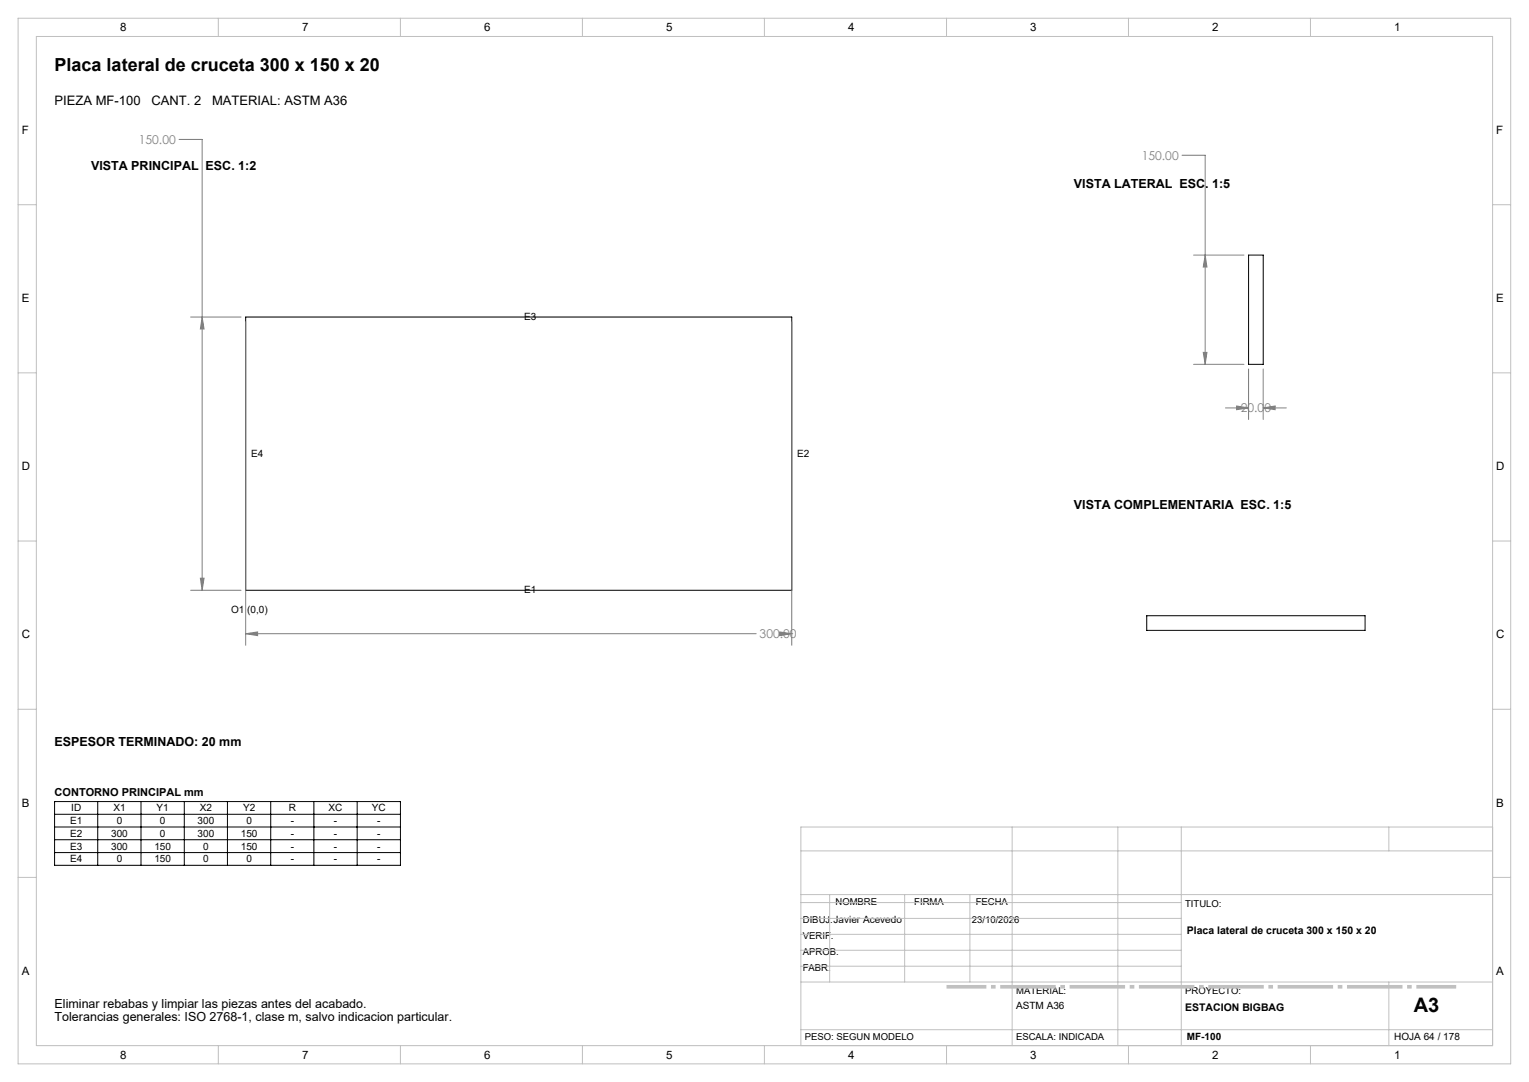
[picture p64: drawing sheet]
<svg xmlns="http://www.w3.org/2000/svg" width="420mm" height="297mm" viewBox="0 0 420 297" stroke-linecap="round" stroke-linejoin="round" font-family="sans-serif">
<defs><g id="words">
<text font-size="5.5" x="388.4" y="277.8">A3</text>
<text font-size="4.9" x="15" y="19.5">Placa lateral de cruceta 300 x 150 x 20</text>
<g font-size="3.6">
<text x="15" y="28.8">PIEZA MF-100</text>
<text x="41.6" y="28.8">CANT. 2</text>
<text x="58.3" y="28.8">MATERIAL: ASTM A36</text>
</g>
<g font-size="3.4">
<text x="25" y="46.7">VISTA PRINCIPAL ESC. 1:2</text>
<text x="295" y="51.7">VISTA LATERAL ESC. 1:5</text>
<text x="295" y="139.7">VISTA COMPLEMENTARIA ESC. 1:5</text>
<text x="15" y="204.7">ESPESOR TERMINADO: 20 mm</text>
<text x="15" y="276.7">Eliminar rebabas y limpiar las piezas antes del acabado.</text>
<text x="15" y="280.2">Tolerancias generales: ISO 2768-1, clase m, salvo indicacion particular.</text>
</g>
<g font-size="3.3" fill="#808080">
<text x="38.1" y="39.5">150.00</text>
<text x="313.6" y="43.9">150.00</text>
<text x="340.8" y="113.2">20.00</text>
<text x="208.7" y="175.2">300.00</text>
</g>
<g font-size="3.2">
<text x="33" y="8.6">8</text>
<text x="83" y="8.6">7</text>
<text x="133" y="8.6">6</text>
<text x="183" y="8.6">5</text>
<text x="233" y="8.6">4</text>
<text x="283" y="8.6">3</text>
<text x="333" y="8.6">2</text>
<text x="383" y="8.6">1</text>
<text x="6" y="36.8">F</text>
<text x="411" y="36.8">F</text>
<text x="6" y="82.9">E</text>
<text x="411" y="82.9">E</text>
<text x="6" y="129.1">D</text>
<text x="411" y="129.1">D</text>
<text x="6" y="175.3">C</text>
<text x="411" y="175.3">C</text>
<text x="6" y="221.4">B</text>
<text x="411" y="221.4">B</text>
<text x="6" y="267.6">A</text>
<text x="411" y="267.6">A</text>
<text x="33" y="290.6">8</text>
<text x="83" y="290.6">7</text>
<text x="133" y="290.6">6</text>
<text x="183" y="290.6">5</text>
<text x="233" y="290.6">4</text>
<text x="283" y="290.6">3</text>
<text x="333" y="290.6">2</text>
<text x="383" y="290.6">1</text>
</g>
<text font-size="3" x="15" y="218.5">CONTORNO PRINCIPAL mm</text>
<g font-size="2.9">
<text x="326" y="256.5">Placa lateral de cruceta 300 x 150 x 20</text>
<text x="325.6" y="277.5">ESTACION BIGBAG</text>
</g>
<g font-size="2.7">
<text x="144" y="87.9">E3</text>
<text x="69" y="125.4">E4</text>
<text x="219" y="125.4">E2</text>
<text x="144" y="162.9">E1</text>
<text x="63.5" y="168.4">O1 (0,0)</text>
<text x="19.3" y="226.2">E1</text>
<text x="19.6" y="222.7">ID</text>
<text x="31.1" y="222.7">X1</text>
<text x="32" y="226.2">0</text>
<text x="43" y="222.7">Y1</text>
<text x="43.9" y="226.2">0</text>
<text x="54.3" y="226.2">300</text>
<text x="54.9" y="222.7">X2</text>
<text x="66.8" y="222.7">Y2</text>
<text x="67.7" y="226.2">0</text>
<text x="79.3" y="222.7">R</text>
<text x="79.9" y="226.2">-</text>
<text x="90.3" y="222.7">XC</text>
<text x="91.7" y="226.2">-</text>
<text x="102.2" y="222.7">YC</text>
<text x="103.6" y="226.2">-</text>
<text x="19.3" y="229.7">E2</text>
<text x="19.3" y="233.2">E3</text>
<text x="30.5" y="229.7">300</text>
<text x="30.5" y="233.2">300</text>
<text x="42.4" y="233.2">150</text>
<text x="43.9" y="229.7">0</text>
<text x="54.3" y="229.7">300</text>
<text x="55.8" y="233.2">0</text>
<text x="66.1" y="229.7">150</text>
<text x="66.1" y="233.2">150</text>
<text x="79.9" y="229.7">-</text>
<text x="79.9" y="233.2">-</text>
<text x="91.7" y="229.7">-</text>
<text x="91.7" y="233.2">-</text>
<text x="103.6" y="229.7">-</text>
<text x="103.6" y="233.2">-</text>
<text x="19.3" y="236.7">E4</text>
<text x="32" y="236.7">0</text>
<text x="42.4" y="236.7">150</text>
<text x="55.8" y="236.7">0</text>
<text x="67.7" y="236.7">0</text>
<text x="79.9" y="236.7">-</text>
<text x="91.7" y="236.7">-</text>
<text x="103.6" y="236.7">-</text>
<text x="279.1" y="276.8">ASTM A36</text>
<text x="326" y="285.4">MF-100</text>
<text x="383" y="285.4">HOJA 64 / 178</text>
</g>
<g font-size="2.6">
<text x="229.5" y="248.4">NOMBRE</text>
<text x="251.1" y="248.4">FIRMA</text>
<text x="268" y="248.4">FECHA</text>
<text x="325.6" y="249">TITULO:</text>
<text x="220.5" y="253.3">DIBUJ.Javier Acevedo</text>
<text x="220.5" y="257.7">VERIF.</text>
<text x="267" y="253.3">23/10/2026</text>
<text x="220.5" y="262">APROB.</text>
<text x="220.5" y="266.4">FABR.</text>
<text x="279.1" y="273">MATERIAL:</text>
<text x="325.6" y="273">PROYECTO:</text>
<text x="221.1" y="285.5">PESO: SEGUN MODELO</text>
<text x="279.1" y="285.5">ESCALA: INDICADA</text>
</g>
</g></defs>
<g fill="none" stroke="#000" stroke-width=".27">
<path d="M343 70h4v30h-4zM67.5 87h150v75h-150zM315 169h60v4h-60zM15 220h95v17.5h-95zM15 223.5h95M15 227h95M15 230.5h95M15 234h95M26.8 220v17.5M38.7 220v17.5M50.6 220v17.5M62.5 220v17.5"/>
<path d="M74.4 220v17.5M86.2 220v17.5M98.1 220v17.5"/>
</g>
<g fill="none" stroke="#808080" stroke-width=".27">
<path d="M49.2 38.3h6.3v123.7M324.7 42.6h6.3v57.4M327.9 70h13.8M331 70l.5 3.3h-1zM52.4 87h13.8M55.5 87l.6 3.3h-1.1zM67.5 88.3v88.8M217.5 88.3v88.8M330.5 96.7h1l-.5 3.3zM327.9 100h13.8M336.6 112h6.4M339.7 111.4l3.3 .6-3.3 .5z"/>
<path d="M343 101.3v13.8M347 112l3.3-.6v1.1zM347 101.3v13.8M347 112h6.3M55 158.7h1.1l-.6 3.3zM52.4 162h13.8M67.5 174l3.3-.5v1zM67.5 174h140.2M214.2 173.5l3.3 .5-3.3 .5zM217.5 174h.1"/>
</g>
<path d="M260 270.9h140" fill="none" stroke="#c0c0c0" stroke-width="1" stroke-dasharray="15.2 1.3 1.3 1.3" stroke-dashoffset="4.3" stroke-linecap="butt"/>
<g fill="none" stroke="#c0c0c0" stroke-width=".27">
<path d="M5 5h410v287h-410zM10 10h400v277h-400zM60 5v5M110 5v5M160 5v5M210 5v5M260 5v5M310 5v5M360 5v5M5 56.2h5M410 56.2h5M5 102.3h5"/>
<path d="M410 102.3h5M5 148.5h5M410 148.5h5M5 194.7h5M410 194.7h5M220 233.6h190M278 227v60M307.1 227v60M324.5 227v60M381.5 227v6.6M410 227h-190v60M5 240.8h5"/>
<path d="M220 245.6h190M220 256.5h104.5M220 252.1h104.5M220 247.8h104.5M227.9 245.6v24M248.5 245.6v24M266.4 245.6v24M410 240.8h5M220 269.6h190M220 265.2h104.5M220 260.8h104.5M381.5 269.6v17.4"/>
<path d="M60 287v5M110 287v5M160 287v5M210 287v5M220 282.6h190M260 287v5M310 287v5M360 287v5"/>
</g>
<path d="M67.5 174l3.3-.5v1zM214.2 173.5l3.3 .5-3.3 .5zM55 158.7h1.1l-.6 3.3zM55.5 87l.6 3.3h-1.1zM339.7 111.4l3.3 .6-3.3 .5zM347 112l3.3-.6v1.1zM330.5 96.7h1l-.5 3.3zM331 70l.5 3.3h-1z" fill="#808080"/>
<use href="#words"/>
</svg>
